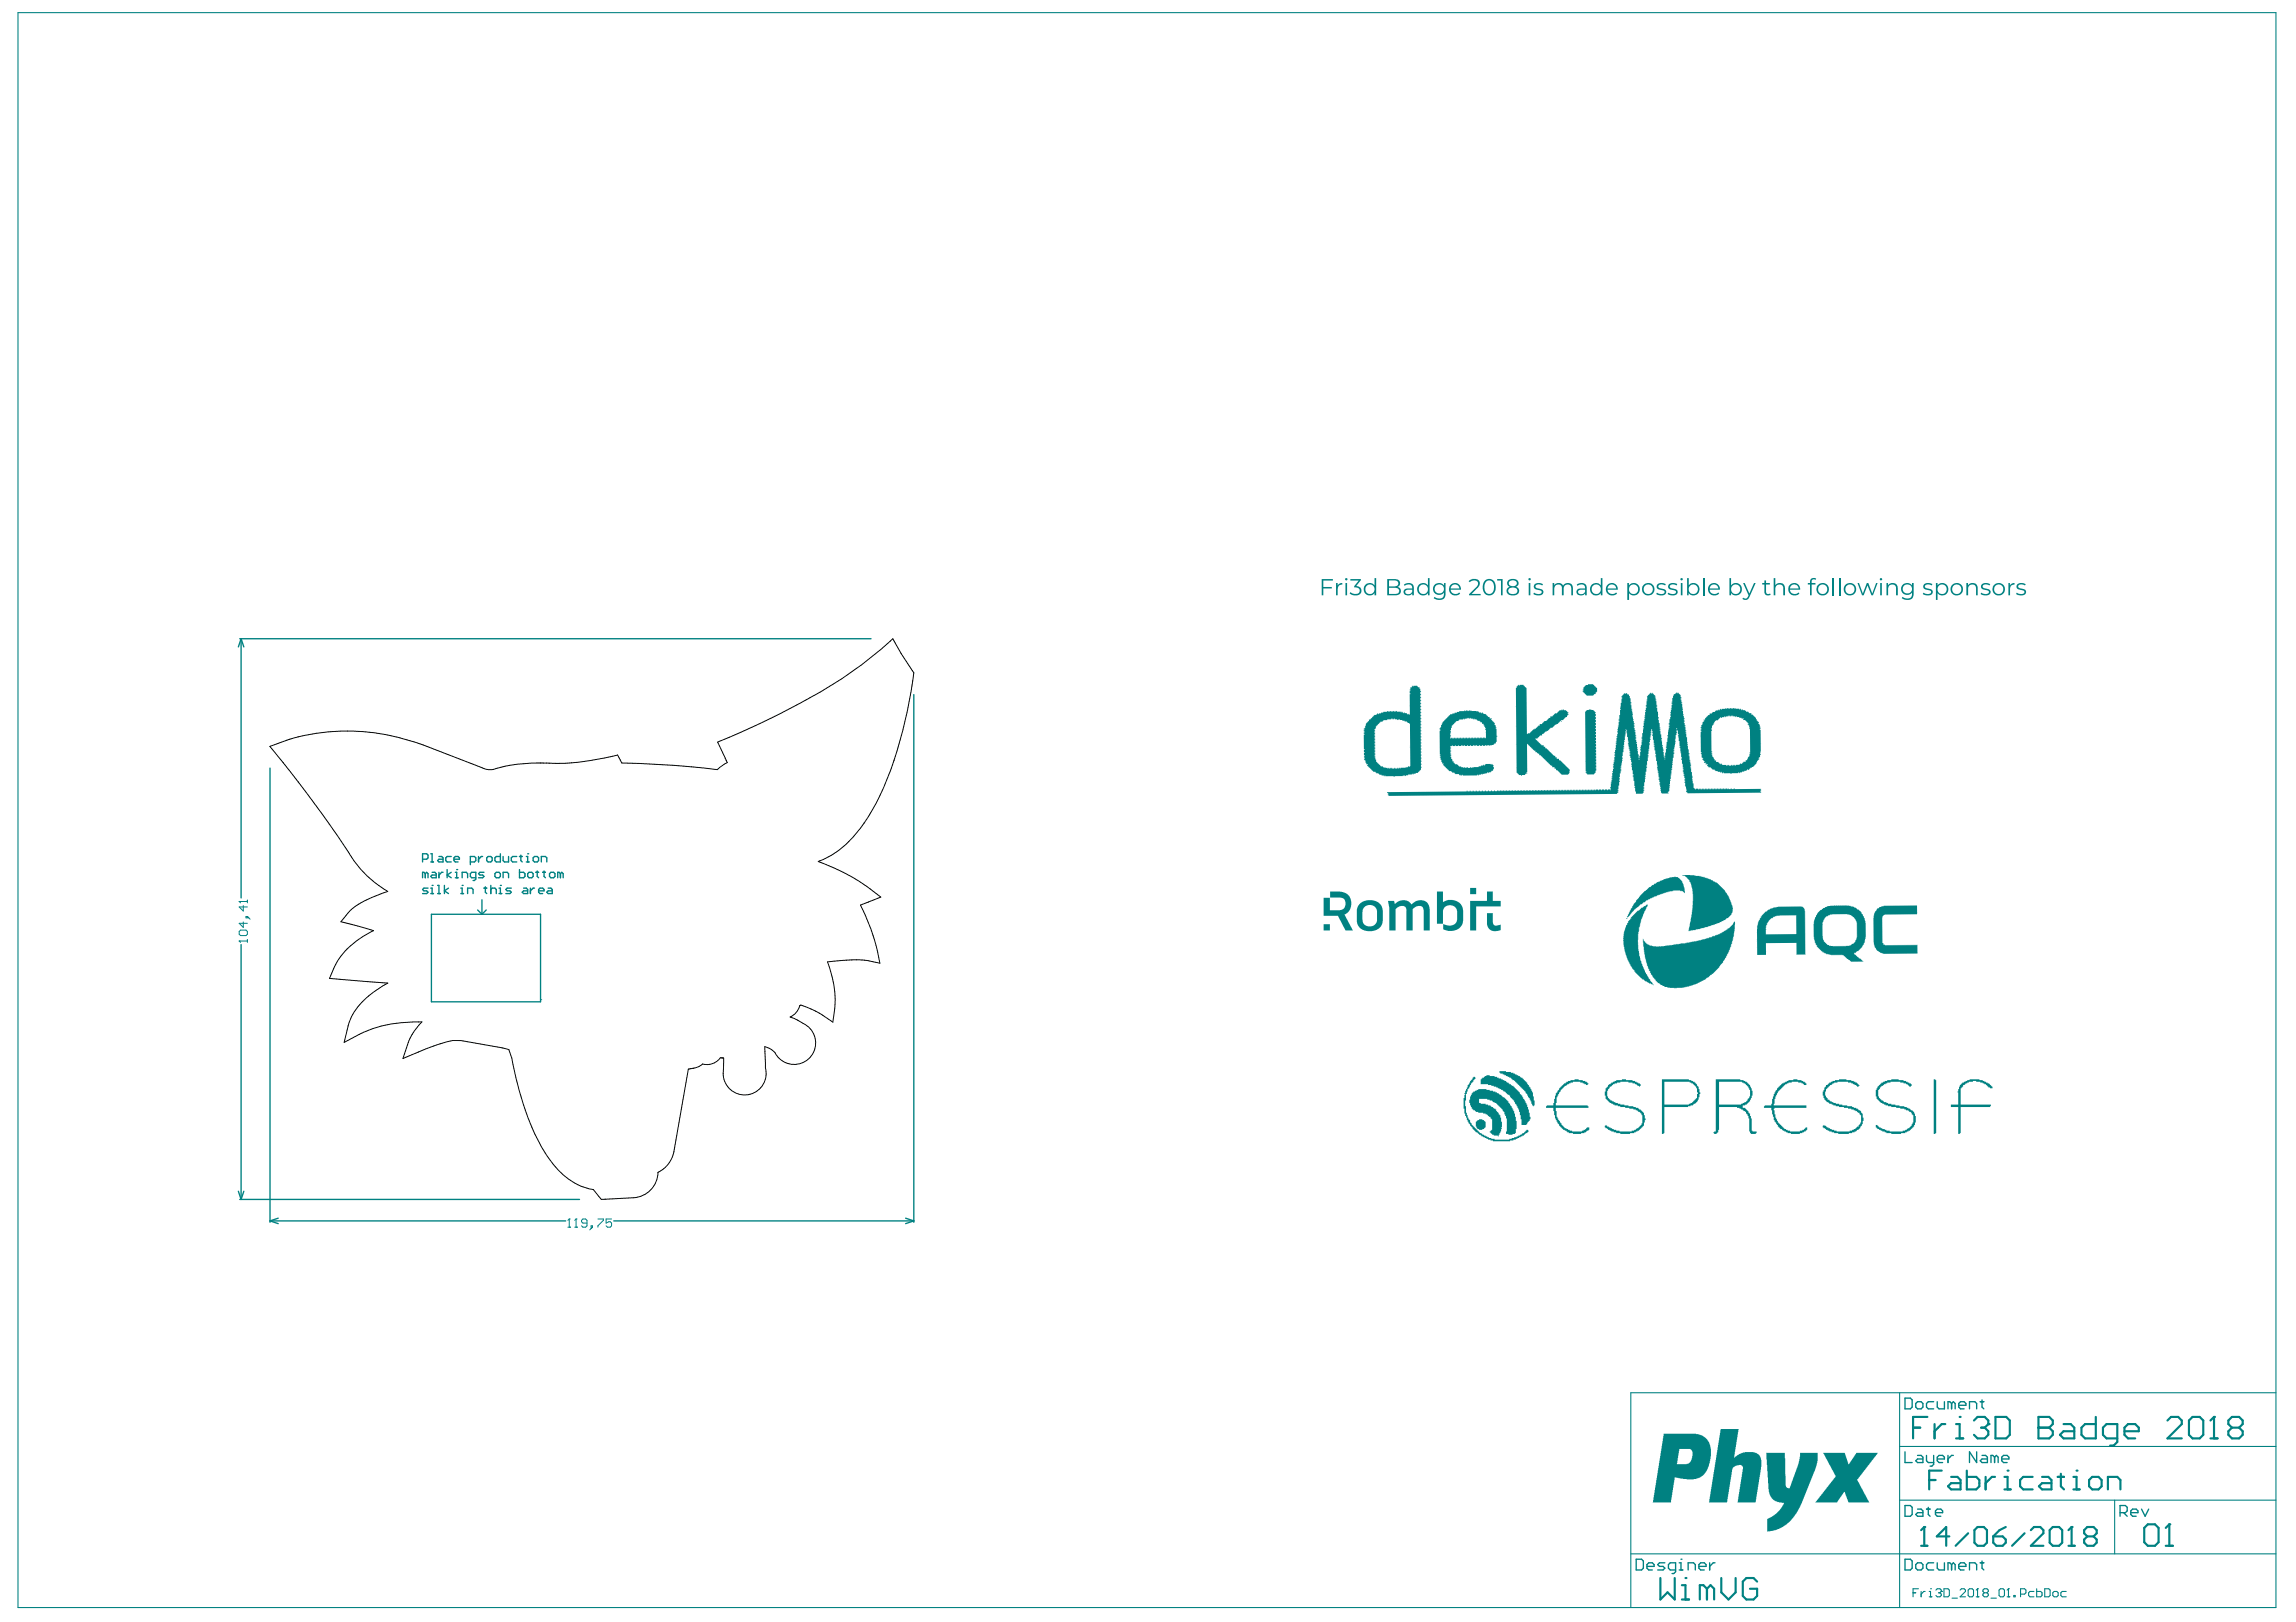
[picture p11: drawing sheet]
<svg xmlns="http://www.w3.org/2000/svg" width="297mm" height="210mm" viewBox="0 0 297 210" stroke-linecap="round" stroke-linejoin="round" font-family="sans-serif">
<g fill="#008181">
<path d="M210.4 118.8l.1 .1h-.1z"/>
<path d="M171.2 119.6h.9v.8h-.9z"/>
<path d="M250.2 139.7h.2v.1h.1v6.8h-.1v.1h-.2z"/>
<path d="M190.2 114.9h.8v.8h-.8z"/>
<path d="M190.9 145.2l.2-.1v-.2h.3v-.1h.4v.1h.2v.2a.47 .47 0 0 1 .2 .6v.2l-.2 .1v.1h-.2v.1h-.4v-.1h-.3v-.1h-.1v-.2h-.1z"/>
<path d="M194 138.6l1.5 .1v.1h.3v.1h.2v.1l.4 .1v.2h.2l.1 .2h.2v.1l.5 .3v.1l.2 .1v.2l.2 .1v.2l.2 .1 .1 .5h.1v.2h.1v.5h.1v.5h.1v.1a.47 .47 0 0 1-.2 .7v-.1h-.1v-.3h-.1v-.3h-.1v-.2h-.1v-.2l-.2-.1-.1-.4-.2-.1v-.2l-.5-.4v-.1h-.1v-.1l-.3-.2v-.1h-.1l-.3-.4h-.1l-.1-.2h-.2l-.2-.3h-.2v-.1h-.3v-.1h-.2v-.2l-.4-.1v-.1h-.3v-.1h-.1z"/>
<path d="M171.2 116.2h.9v1.6h1.3l.4-.2 .2-.2 .1-.7-.2-.3-.4-.2h-1.4v-.8h1.5l.6 .2 .4 .4 .2 .6v.7l-.3 .7-.6 .3v.1l1.1 2h-.9l-1-1.9h-1.9z"/>
<path d="M192.4 118.2h.8v1.4l.2 .2 .7-.1v.7l-.9 .1-.4-.1-.2-.2-.2-.5z"/>
<path d="M185.9 115.4h.8v1.3l.6-.2h.6l.6 .1 .6 .5 .2 .7v1.4l-.2 .5-.4 .5-.8 .3h-.6l-.6-.2v-.7l.5 .2h.5l.4-.1 .4-.4v-1.6l-.3-.4-.3-.1h-.6l-.5 .3-.1 .3v1.7h-.8z"/>
<path d="M190.2 116.6h2.1l.1-1.2h.8l-.1 1.2h1v.7h-3.1v3.1h-.8z"/>
<path d="M212.7 115.3h.2v-.1h.1l.4-.4h.1l.2-.3h.2l.1-.2h.2l.2-.1 .3-.1 .1-.1 .4-.1 .2-.2 .2 .1v-.2l.1 .1 .4-.2 .2 .1 .5-.2 .5 .2v.2h.1v.1h.1v.1l.1 .1 .4 .9v.6l-.3-.3h-.3l-.1-.1h-.8v.1h-.6l-.1 .2-.1-.1-1.3 .5-.1 .1h-.3l-.1 .2-.2-.1-.3 .3-.4 .1-.2 .3h-.2l-.2 .2h-.2l-.3 .4-.3 .1v.2h-.1l-.1 .2h-.2v.1h-.1v.2l-.2 .1v.1l-.4 .3v-.1l.1-.1v-.1l.1-.1v-.2l.2-.1v-.2h.1v-.2l.2-.1v-.2l.1-.1v-.2l.4-.3v-.2l.3-.3v-.1h.2l-.1-.2h.1l.1-.2h.2v-.1l.2-.2z"/>
<path d="M217.6 113.2h1.5l.2 .2 .7-.1v.2l.2-.1 .2 .1h.1l.2 .2 .2-.1v.1l.7 .2 .1 .2 .4 .1 1.1 1 .3 .6 .2 .2-.1 .1 .1 .1v.1l.2 .3v.1l.2 .3-.1 .1 .2 .3v.5l-.2 .3v.2l-.4 .4h-.2l-.2 .3-.5 .1-.3 .3h-.3v.1l-.6 .2-.1-.1-.3 .2-.1-.1-.1 .2h-.3l-1 .3-.1-.1-.1 .2-.1-.1-.8 .2v-.3l.1-.4v-.2l.2-.4-.1-.3 .2-.5v-.6l.1-.3v-2.4l-.2-.4 .1-.1-.2-.4-.2-.1 .1-.2-.6-.6-.2 .1z"/>
<path d="M205.1 88.7l.3-.1 .7-.1 .3 .4a.44 .44 0 0 1 .2 .6l-.2 .1v.2h-.2l-.1 .2h-.8l-.3-.4-.2-.1v-.1h.1l-.1-.2h.1v-.3l.1-.1z"/>
<path d="M190.5 141.4h.1v-.1h.2v-.1h.2v-.2h.2v-.1h1.1v.1l.8 .2v.1h.4v.1h.2v.1h.2l.1 .2h.2l.2 .3h.2v.1l.4 .3v.1h.2v.2l.2 .1v.3l.2 .1v.2h.1v.2h.1v.2h.1v.3h.1l.1 .7a2.63 2.63 0 0 1 0 1.5v.3h-.1v.1h-.3v.1h-.5v-.1h-.4v-.3h.1v-.6a2.36 2.36 0 0 0-.2-1.5v-.1h-.1v-.3l-.2-.1v-.2h-.1v-.1l-.2-.1v-.1l-.2-.1-.2-.4h-.1v-.1l-.5-.1-.1-.2-.6-.1v-.1h-1v.5h.2v.1h.6v.1h.3v.2h.3l.1 .2h.2l.2 .2h.2v.1h.1v.2l.2 .1v.1h.1v.2l.2 .1v.3h.1v.6h.1v.7h-.1l.1 .2h-.1v.3h-.1l-.1 .4h-.1v.3h-.1v-.1h-.5v-.2h-.3l-.1-.2-.2-.1 .1-.2a.47 .47 0 0 0 .2-.6v-.3a.47 .47 0 0 0-.2-.7v-.2h-.2l-.1-.2h-.1v-.1h-.2v-.1h-.3v-.1h-.7v-.1h-.3l-.1-.2h-.2v-.1l-.2-.1v-.2h-.1v-.2h-.1v-.3a.53 .53 0 0 1 0-.6v-.3h.1v-.2h.1v-.2h.1z"/>
<path d="M191.6 139.7h.1l.1-.2h.2l.1-.2h.2v-.2l1.1 .2v.1h.3v.1h.2v.1h.3v.1h.2v.1l.4 .1 .1 .2h.3l.1 .2h.2l.1 .2h.2l.2 .3 .4 .4v.1l.2 .1v.2l.3 .2 .2 .4 .2 .1 .1 .4h.1v.2h.1l.1 .7h.1v.4h.1v.5h.1v.3h-.1v.3l-.3 .2v.2h-.1v.1h-.7v-.8h-.1v-.5h-.1l-.1-.7h-.1v-.2h-.1v-.2h-.1v-.3l-.2-.1-.1-.4-.2-.1-.2-.3h-.1v-.2h-.1v-.1h-.3l-.3-.4h-.2l-.1-.3h-.2v-.1l-.4-.1v-.1h-.2v-.1l-.7-.1v-.1h-.4v-.1h-.9z"/>
<path d="M190.5 139.5h.1v-.1h.2l.1 .2-.3 .2v.2h-.1l-.1 .2h-.1v.2h-.1l-.1 .4-.2 .1-.1 .7h-.1v.8h-.1l.1 1.6h.1l.1 .6h.1v.2l.2 .1v.4l.2 .1v.2l.4 .3 .2 .3h.1v.1h.1l.3 .3h.2l.1 .2h.2v.2h.2v.1l.4 .1v.1l.8 .1v.1h1.9v-.1l.6-.1v-.1h.3v-.1h.2v-.1l.4-.2 .1-.2h.3v-.1h.1l.2-.3h.2l.1 .2h-.1l-.1 .2h-.2l-.2 .4h-.3v.1l-.4 .1v.1l-.4 .1v.1l-.7 .1v.1h-2.3v-.1l-.6-.1v-.1l-.4-.1v-.1l-.4-.1v-.1h-.1v-.2h-.2l-.3-.3h-.2l-.2-.3-.2-.1v-.2l-.3-.2v-.2l-.2-.1-.1-.5h-.1v-.3h-.1v-.2h-.1v-.3h-.1v-.6h-.2v-1.4h.2v-.4h.1l-.1-.2h.1v-.3h.1v-.3h.1v-.2h.1v-.3l.2-.1 .1-.4 .3-.2z"/>
<path d="M211.9 117.8h.2l.3-.3h.2l.1-.2h.2l.1-.2h.2v.2l-.3 .3v.2l-.3 .4 .1 .1h-.1l-.1 .4-.1 .1v.1l-.1 .3v.1l-.2 .4 .1 .1-.2 .2 .1 .4-.2 .5v1.9l.2 .6-.1 .2 .2 .1-.1 .1 .1 .2v.2l.2 .2-.1 .1 .2 .3-.1 .1 .2 .3v.1l.2 .1-.1 .1 .1 .1 .1 .4 .2 .2v.1l.2 .1v.2l.2 .2v.1l.3 .3v.2l.2 .1-.4-.1-.1-.2-.1 .1-.4-.3h-.2l-.2-.3h-.2v-.1h-.1l-.7-.7v-.2h-.2l.1-.1-.3-.2-.1-.3-.2-.1 .1-.1-.2-.2v-.1l-.1-.1v-.1l-.2-.2 .1-.1-.2-.2 .1-.2-.2-.2v-.2l-.2-.3 .1-.2-.2-.6v-1.1l.4-1.4 .2-.1-.1-.1 .2-.1-.1-.2 .3-.2v-.1h.2l-.1-.2z"/>
<path d="M212.5 121.5l.2 .1v.1l.1 .2v.1h.2v.1l.4 .1v.2h.3l.2 .1h1.4l.1-.1 .9-.1 .2-.1 .1 .1 .3-.1h.2l.2-.1h.9v-.1h.3l.5-.2h.5l.7-.2h.4l.3-.2h.2v-.1h.3l.1-.1h.3l.1-.2 .5-.1 .1-.1h.2l.1-.1 .7-.4v-.2h.2l.8-.9v1l-.2 .3 .1 .1-.1 .2v.3l-.1 .4v.1l-.2 .4 .1 .1-.2 .2 .1 .2h-.2l-.2 .9-.2 .1 .1 .1-.2 .1 .1 .2-.5 .5v.2l-.4 .3v.1h-.1l.1 .1-.9 .9h-.2l.1 .2h-.2l-.7 .6h-.2l-.3 .3h-.2l-.3 .2-1 .3h-.1v.1h-.5l-.2 .1h-1.9l-.2-.1h-.3l-.4-.2h-.1l-.2-.3h-.2v-.1l-.3-.1v-.3h-.2l-.2-.5-.2-.1v-.2l-.1-.1v-.1l-.2-.1 .1-.1-.1-.1-.1-.4h-.1v-.2l-.2-.3 .1-.2-.2-.3 .1-.2-.2-.6v-.3l-.1-.4z"/>
<path d="M205.3 91.9h.3v-.1h.1v.1h.1v-.1h.1v.1h.3l.2 .3 .1 .1h-.1v.1h.1v.3h-.1v.1h.1v.3h-.1v.1h.1v.2h-.1v.1h.1v.3h-.1v.1h.1v.3h-.1v.1h.1v.3h-.1v.1h.1v.3h-.1v.1h.1v.3h-.1v.1h.1v.3h-.1v.1h.1v.3h-.1v.1h.1v.3h-.1v.1h.1v.3h-.1v.1h.1v.3h-.1v.1h.1v.3h-.1v.1h.1v.3h-.1v.1h.1v.2h-.1v.1h.1v.3h-.1v.1h.1v.3h-.1v.1h.1v.3h-.1v.3l-.2 .1v.1h-.9l-.1-.2h-.1v-.1h.1v-.1h-.1v-7.2a.44 .44 0 0 1 .2-.6z"/>
<path d="M208 140.4h.1v-.1h.3l.1-.2 .4-.1v-.1h.2v-.1h.7v-.1h.6v.1h.8v.1h.3v.1h.2v.1l.5 .1v.1h.1v.2h-.1v.1h-.2v-.1h-.2l-.1-.2h-.2v-.1h-.3v-.1h-.5v-.1h-1.1v.1l-.7 .1v.1h-.2v.1h-.1l-.1 .2h-.3v.2l-.2 .1v.3h-.1v.7h.1v.2l.2 .1 .2 .2h.2v.1h.2v.1h.2v.1h.3v.1h.3v.1h.5v.2h.6v.1h.6v.1l.6 .1 .1 .2h.3v.1l.4 .3v.3h.1v.4h.1v.2h-.1v.4h-.1v.4l-.2 .1-.3 .4h-.2v.1h-.2v.1h-.2v.1h-.2v.1h-.5v.1h-1.3v-.1h-.5v-.1l-.6-.1v-.1h-.3v-.1h-.2l-.1-.2h-.2v-.1h-.1v-.2l.2-.1 .1 .2 .5 .1v.1l.4 .1v.1h.3v.1h.4v.1h1.6v-.1l.5-.1 .1-.2h.2v-.1a1.12 1.12 0 0 0 .6-1.3l-.1-.5-.2-.1v-.1h-.3l-.1-.2h-.2v-.1h-.3v-.1h-.5v-.1h-.5v-.1h-.7v-.1l-.7-.1v-.2h-.2v-.1h-.2v-.1h-.3l-.2-.3-.3-.2v-.4h-.1l.1-1 .3-.2z"/>
<path d="M236.2 140.4h.2l.3-.3 .4-.1v-.1h.3v-.1h.5v-.1l1.6 .1v.1h.3v.1l.4 .1 .2 .2 .2 .1-.1 .2h-.3l-.1-.2h-.2v-.1h-.2v-.1h-.2v-.1h-.4v-.1h-1.4v.1h-.4v.1h-.2l-.1 .2h-.2l-.4 .4-.2 .1v.4h-.1v.5h.1v.2h.1v.1h.1v.2h.3l.1 .2 .4 .1v.1l.7 .1v.1h.4v.2l1.3 .1v.1l.5 .1v.1h.3v.1h.1v.1h.2v.1h.1v.2a.47 .47 0 0 1 .2 .6h.1v.5h-.1v.4h-.1v.2l-.2 .1v.2l-.2 .1v.1h-.3l-.1 .2-.5 .1v.1h-.4v.1h-1.4v-.1h-.5v-.1h-.3v-.1h-.3v-.1h-.3v-.1h-.2l-.1-.2h-.2v-.1h-.1v-.2l.2-.1v.1h.2l.1 .2h.2v.1h.3v.1h.2v.1h.3v.1h.3v.1h1.7v-.1h.3v-.1l.4-.1 .2-.3h.3v-.2h.1a1.54 1.54 0 0 0 .1-1.4h-.1v-.2h-.2l-.2-.2-.4-.1v-.1l-.7-.1v-.1h-.5v-.1l-1.1-.1v-.1h-.3v-.2l-.5-.1-.2-.2h-.2l-.1-.2-.2-.1-.1-.5h-.1v-.5h.1v-.3h.1v-.3l.2-.1z"/>
<path d="M230 140.7h.1l.2-.3 .2-.1v-.1h.2v-.1l.5-.1v-.1h.2v-.1h.6v-.1l1.1 .1v.1h.2v.1h.2v.1l.2 .1v.2h-.3l-.1-.2h-.2v-.1h-.5v-.1h-.8v.1h-.4v.1h-.2v.1h-.2l-.3 .3-.2 .1v.1l-.4 .4v.1h-.1v.2h-.1v.2h-.1v.2h-.1v.3h-.1v.6h-.1v.3h4.2v.3h-4.1v.1h-.1v.2h.1v.5h.1v.4h.1v.2h.1l.1 .5h.1l.2 .3 .2 .1 .3 .4 .5 .1v.1h.3v.1h1.3v-.1l.5-.1 .2-.3h.2v.3h-.1l-.1 .2h-.2v.1h-.2v.1h-.3v.1h-1.2v-.1h-.4v-.1h-.2v-.1h-.3v-.1h-.2l-.1-.2h-.2l-.2-.3h-.1v-.2l-.2-.1v-.2l-.2-.1v-.3h-.1v-.4h-.1v-.3h-.1v-.5h-.1v-.3h-1v-.2h.1v-.1h.9v-.3h.1v-.6h.1v-.3h.1v-.3h.1v-.2h.1v-.2l.2-.2v-.2h.1z"/>
<path d="M253.8 140.2h.1v-.1h.2v-.1h.2v-.1h.2v-.1h.3v-.1h1.3v.1h.4v.1h.2v.1h.2v.1l.5 .1 .3 .4h.1v.2l-.6-.1-.3-.4h-.2v-.1h-.2v-.1h-.3v-.1h-.5v-.1l-1 .1v.1h-.2v.1h-.2l-.1 .2h-.2v.2h-.1v.1a.47 .47 0 0 0-.2 .7v1.5h3.9v.3h-.1v.1h-3.8v3.3h-.1v.1h-.3v-3.4h-.9v-.4h.9v-1.5h-.1v-.1h.1v-.4h.1v-.3h.2v-.2l.2-.1z"/>
<path d="M179.6 116.6h.8v.4l.6-.4 .4-.1 .8 .1 .4 .4 .6-.4 .4-.1h.6l.4 .2 .3 .5 .1 .4v2.8h-.8v-2.6l-.1-.4-.3-.2-.5 .1-.5 .3v2.8h-.9l.1-2.6-.1-.4-.3-.2-.5 .1-.6 .3v2.8h-.8v-3z"/>
<path d="M196.4 88.6h.1v.1h.1v-.1h.5l.2 .3a.51 .51 0 0 1 .2 .7v5.4h.1v-.1h.3l.4-.5 .4-.1 .3-.4h.2v-.2h.3l.3-.4h.3l.3-.4h.2v-.2h.3l.2-.4h.3l.3-.4h.3v-.1h.1v.1h.1v-.1h.1v.1h.3v.1l.3 .2v.1h-.1l.1 .2-.2 .1v.2h-.2l-.3 .4h-.3l.1 .2-.2-.1-.2 .4-.4 .1-.3 .4h-.3l-.3 .4-.4 .1-.2 .3h-.2v.2h-.3l-.3 .4h-.3l.3 .4 .5 .4v.1l.3-.1v.2h.2v.2h.2l.5 .6 .3 .2v.1h.1v.1h.2v.2h.2v.2h.3v.2h.2l.6 .7h.1v.1l.5 .4v.3h-.1l.1 .1h-.1l-.1 .2-.9 .1-.5-.6h-.2v-.2h-.2v-.2h-.3v-.2h-.2v-.1l-.5-.4v-.1h-.1v-.1l-.3-.2-.4-.5h-.2v-.2h-.2l-.1-.2h-.2v-.2h-.2l-.3-.3-.4-.4-.1-.1v3.6h-.1l.1 .2h-.2l-.1 .2h-.4v.1h-.1v-.1h-.3v-.1l-.3-.2-.1-11h.1v-.2h.1z"/>
<path d="M201.7 140.8l.3-.2 .3-.4h.2l.2-.2 .5-.1v-.1h.5v-.1l1.1 .1v.1h.3v.1h.2l.1 .2h.1l-.1 .2h-.2v-.1h-.2v-.1h-.2v-.1h-.4v-.1h-.9v.1h-.3v.1h-.2v.1h-.2l-.1 .2h-.3l-.2 .3-.2 .1v.1h-.1v.3l-.2 .1-.1 .4h-.1v.2h-.1v.7h-.1v.4h4.1v.1h.1v.2h-4.2v.4h.1v.7h.1v.2h.1v.2l.2 .2v.2l.2 .1v.2l.4 .3v.1l.5 .1v.1h.2v.1h.3v.1h1.3v-.1h.2v-.1h.2l.2-.3h.3v.3h-.1v.1h-.2l-.1 .2h-.2v.1h-.4v.1h-1.1v-.1h-.5v-.1h-.2v-.1h-.1v-.1l-.5-.1-.2-.3-.2-.1v-.1h-.1v-.2l-.2-.1-.1-.5h-.1v-.2h-.1l-.2-1.3h-1v-.2h.1v-.1h.9l.3-1.6h.1v-.1h.1v-.2l.2-.2z"/>
<path d="M242.8 117.6h.2l.1-.2 .4-.2 .2 .1v-.1h4.3v1.1l-4.3 .1-.2 .4v2.9v.3l.2 .1-.1 .1h.2l.1 .2 4.2-.1v1.1h-4.5l-.3-.1-.5-.4-.1-.2-.2-.1 .1-.2-.2-.5-.1-3.1 .2-.6 .3-.4z"/>
<path d="M242.9 140.6l.2-.1 .3-.4 .4-.1v-.1h.4v-.1h.5v-.1l1.6 .1v.1h.3v.1h.2v.1h.2v.1h.2v.1h.1v.2h-.1v.1h-.2l-.2-.3-.5-.1v-.1h-.5v-.1h-1.2v.1h-.4v.1h-.3v.1h-.2l-.1 .2h-.2l-.1 .2h-.1v.2a.47 .47 0 0 0-.2 .7l.1 .5 .2 .1 .1 .2h.2l.1 .2h.3v.1h.3v.1h.4v.1h.5v.2l1.2 .1v.1h.3v.1h.2v.1h.2l.1 .2h.2v.1l.2 .1v.2h.1v.3h.1v.9h-.1l-.1 .5-.2 .1-.3 .4h-.2v.1l-.4 .1v.1h-.6v.1h-1.2v-.1h-.7v-.1h-.2v-.1h-.3v-.1h-.2v-.1l-.4-.1-.1-.2h-.1v-.3h.2l.2 .3h.2v.1h.2v.1h.3v.1h.2v.1h.5v.1h1.7v-.1h.3v-.1h.2l.1-.2h.2l.3-.4a1.54 1.54 0 0 0 .1-1.4h-.1v-.2h-.1v-.1h-.2l-.1-.2h-.3v-.1h-.2v-.1h-.6v-.1h-.5v-.1h-.6v-.1h-.4v-.1h-.4v-.2h-.2v-.1l-.4-.1v-.1h-.1l-.1-.2-.3-.2v-.3h-.1v-.9h.1z"/>
<path d="M175.8 117.1l.7-.5 1.1-.1 .7 .2 .3 .4 .3 .7v1.4l-.2 .6-.3 .4-.7 .3h-.8l-.6-.2-.5-.3-.3-.7v-1.6zM176.4 117.5l-.1 .5v1l.1 .5 .3 .3 .3 .1 .7-.1 .3-.3 .2-.3-.1-1.6-.3-.3-.4-.2-.6 .1z"/>
<path d="M187.6 92.4l.6-.1v-.1h.3v-.1h.3v-.1h.7v-.1h.1v.1h.1v-.1h.1v.1l.2-.1v.1l.2-.1v.1v-.1h.1v.1h.7v.1l.2-.1 .1 .2h.3v.1l.2-.1 .1 .2h.3l.3 .4h.2v.2h.3l-.1 .2 .5 .4-.1 .2 .2 .1v.2h.1l-.1 .2h.1v.9h.1v.1h-.1v.7h-.1v.2h-.2l-.1 .2h-.3v.1h-.1v-.1l-.2 .1v-.1l-.2 .1v-.1h-.1l.1 .1h-.1v-.1h-.1v.1h-.3v-.1h-.1v.1h-.3v-.1h-.1v.1h-.3v-.1h-.1v.1h-.1v-.1l-.2 .1v-.1h-.1v.1h-.3v-.1h-.1v.1h-.3v-.1h-.1v.1h-.3v-.1h-.1v.1h-.1v-.1l-.2 .1v-.1h-.1v.1h-.3v-.1h-.1v.1h-.3v-.1h-.1v.1l-.3 .1v-.1h-.1v.1h-.2v.1h.1v.1h-.1v.3h.1v.1h-.1v.3h.1v.1h-.1v.1h.1v.2l.1 .3 .1 .1v.2h.1v.2l.2 .1v.1h.3l.2 .3h.3v.1h.3v.1h.1v-.1h.1v.1l.2-.1v.1h.1v-.1h.1v.1h.3v-.1h.1v.1h.1v-.1h.1v.1h.1v-.1h.7v-.1h.3v-.1h.3v-.1l.2 .1 .1-.2h.7v.1l.2-.1v.1l.2 .1-.1 .2h.1a.51 .51 0 0 1-.4 .5v.1h-.3v.1l-.2-.1-.1 .2h-.1v-.1h-.1v.1h-.3v.1l-.2-.1v.1h-.3v.1h-.1v-.1l-.1 .1-1.9 .1v-.1h-.1v.1h-.1v-.1l-.2 .1-.1-.2h-.4l-.1-.2h-.3l-.1-.2h-.3l-.6-.7-.2-.1 .1-.2h-.2l-.1-.5h-.1v-.3h-.1l.1-.2h-.1v-.1h.1v-.1h-.1l-.1-3h.1v-.1h-.1v-.1h.1l-.1-.2 .2-.1v-.3h.1l.1-.4 .6-.5zM188.4 93.3l-.3 .4-.3 .2v.3h-.1v.3h-.1l.1 .2h-.1l.1 .2h-.1v.3h.1v.1h-.1v.3l.2-.1v.1h.1v-.1h.1v.1l.2-.1v.1h.1v-.1h.1v.1l.2-.1v.1h.1v-.1h.1v.1h.1v-.1h.1v.1l.2-.1v.1h.1v-.1l.2 .1v-.1l.2 .1v-.1h.1v.1h.1v-.1h.1v.1h.1v-.1h.1v.1l.2-.1h.1v-.1l.2 .1v-.1h.1v.1h.1v-.1h.1v.1l.2-.1v.1h.1v-.1h.1v.1l.2-.1v.1h.1v-.1l.2 .1v-.1v.1l.2-.1v.1h.1v-1h-.1v-.1h.1v-.1h-.1v-.2h-.1l-.1-.4h-.2v-.2h-.2l-.1-.2h-.3l-.1-.2h-.3v-.1l-.1 .1v-.1h-.3v-.1h-.1v.1l-.2-.1v.1h-.1v-.1h-.1v.1h-.3v.1h-.1v-.1h-.1v.1h-.5l-.1 .2z"/>
<path d="M215 139.7h3.5v.1h.3v.1l.4 .1 .2 .3h.1v.2l.3 .1v.3h.1v.5h.1v.2h-.1v.4h-.1l-.1 .5-.3 .1-.1 .2h-.2l-.1 .3-.6 .1v.1h-3.1v3.3h-.1v.1h-.2zM215.3 140v2.9h3.2v-.1h.2v-.1h.2v-.1l.4-.3v-.1a.47 .47 0 0 0 .2-.6h.2v-.2h-.2v-.6h-.1v-.2l-.4-.3v-.1l-.4-.1v-.1z"/>
<path d="M228.4 117.9h.2v-.1l.4-.1 .1-.1h.3v-.2h.3h.2l.2-.1h2.9l.4 .2 .1 .4 .1 5.6h-1.2v-1.5l-3.9 .1v1.5h-1.2v-3.7l.2-.4v-.3l.2-.2v-.2l.2-.1-.1-.1h.1v-.1zM229.1 118.8l-.5 .7v.2l-.2 .2 .1 1 3.9-.1-.1-2.4h-2l-.5 .1-.4 .1-.1 .2z"/>
<path d="M235.5 117.8h.2v-.2l.4-.1v-.1h.2l.1-.2 .1 .1 .3-.1h2.4l.9 .3 .2 .2h.2v.1h.1l.2 .3h.1l-.1 .1 .2 .1 .1 .5h.2l-.1 .2 .2 .5v1.7l-.2 .5 .1 .1-.4 .8-.5 .5h-.2l-.2 .2h-.1l-.1 .1 .6 .5h.1v.1h.2l.4 .5h-1.6l-.2-.3h-.2l.1-.1h-.2l-.3-.4h-.2v-.1l-.2-.1-1.4 .1-.1-.1h-.5l-.3-.2h-.2l-.8-.8 .1-.1-.2-.1-.3-.8v-2.2l.2-.6h.1v-.2zM236.3 118.6l-.3 .2 .1 .2h-.1l-.1 .3h-.1v2.1l.2 .3-.1 .1 .5 .5 .7 .2h1.7l.7-.2 .1-.2h.2l.2-.2v-.2l.1-.1 .2-.3v-1.9l-.2-.2v-.2l-.2-.1-.1-.2h-.1v-.2l-.6-.2h-2.3l-.1 .1zM235.8 123.1l.1 .1z"/>
<path d="M179.4 102.5l10.4-.1v-.1v.1h.3v-.1h.1v.1h.3v-.1h.1v.1h.3v-.1h.1v.1h.3v-.1h.1v.1h.3v-.1h.1v.1h.3v-.1h.1v.1h.3v-.1h.1v.1h.3v-.1h.1v.1h.3v-.1h.1v.1h.3v-.1h.1v.1h.1v-.1h.1v.1h.1v-.1h.1v.1l.2-.1v.1l.2-.1v.1h.1v-.1l.2 .1v-.1h.1v.1h.1v-.1l.1 .1v-.1h.1v.1l.2-.1v.1l.2-.1v.1h.1v-.1h.1v.1l.2-.1v.1h.1v-.1h.1v.1h.1v-.1h.1v.1l.2-.1v.1h.1v-.1h.1v.1h.1v-.1h.1v.1h.1v-.1h.1v.1l.2-.1v.1h.1v-.1h.1v.1l.2-.1h.1l.1-.1v.1l.2-.1v.1h.1v-.1h.1v.1h.1v-.1h.1v.1l.2-.1v.1l.2-.1v.1h.1v-.1h.1v.1l.2-.1v.1h.1v-.1h.1v.1l.2-.1v.1l.2-.1v.1l.2-.1v.1h.1v-.1h.1v.1v-.1h.1v.1l.2-.1v.1h.1v-.1h.1v.1l.2-.1v.1h.1v-.1h.1v.1l.2-.1v.1h.1v-.1h.1v.1h.1v-.1h.1v.1l.2-.1v.1l.2-.1v.1h.1v-.1l.2 .1v-.1h.1v.1h.1v-.1h.1v.1h.1v-.1h.1v.1l.2-.1v.1l.2-.1v.1h.1v-.1h.1v.1l.2-.1v.1h.1v-.1h.1v.1h.1v-.1h.1v.1l.2-.1v.1l.2-.1v.1h.1v-.1h.1v.1h.1v-.1h.1v.1l.2-.1v.1h.1v-.1h.1v.1l.2-.1v.1h.1l-.1-.1h.1v.1h.1v-.1h.1v.1h.1v-.1h.1v.1h.1v-.1h.3v.1h.1v-.1h.3v.1h.1v-.1h.3v.1h.1v-.1h.3v.1h.1v-.1h.3v.1h.1v-.1h-.1l.1-.2h-.1v-.1h.1v-.5h.1l-.1-.2h.1v-.3h.1l-.1-.2h.1v-.1h-.1v-.1h.1v-.5h.1l-.1-.2h.1v-.3h.1l-.1-.2h.1l-.1-.2h.1v-.1h-.1v-.1h.1v-.3h.1l-.1-.2h.1v-.5h.1l-.1-.2h.1l-.1-.2h.1l-.1-.1v-.1v-.2h.1v-.1h-.1v-.1h.1v-.5h.1l-.1-.2h.1v-.1h-.1v-.1h.1v-.5h.1l-.1-.2h.1v-.3h.1v-.1h-.1v-.1h.1l-.1-.2h.1v-.1h-.1v-.1h.1v-.3h.1l-.1-.2h.1v-.5h.1v-.1h-.1v-.1h.1l-.1-.2h.1l.1-1.2h.1h-.1v-.1h.1l-.1-.2h.1v-.5h.1v-.5h.1l-.1-.2h.1v-.1h-.1v-.1h.1l.3-.4 .2 .1v-.1h.1v.1a.53 .53 0 0 1 .4 .6l.1 .5h.1v.1h-.1v.1h.1l-.1 .1h.1v.5h.1l-.1 .2h.1v.3h.1v.1h-.1v.1h.1v.1h-.1l.1 .2h-.1v.1h.1v.3h.1v.1h-.1v.1h.1v.3h.1v.1h-.1l.1 .2h-.1v.1h.1l-.1 .2h.1v.3h.1l-.1 .2h.1v.5h.1v.1h-.1v.1h.1v.1h-.1l.1 .2h-.1v.1h.1v.2h.1l-.1 .2h.1v.5h.1v.1h-.1v.1h.1l-.1 .2h.1l.1 1h.1l.1-.8h.1v-.1h-.1v-.1h.1l-.1-.2h.1l-.1-.2h.1l.1-.8h.1v-.1h-.1v-.1h.1v-.1l-.1 .1v-.1h.1l-.1-.2h.1v-.5h.1v-.5h.1l-.1-.2h.1l-.1-.2h.1l-.1-.5h.1l-.1-.2h.1v-.3h.1l-.1-.2h.1v-.1h-.1v-.1h.1v-.5h.1v-.1h-.1v-.1h.1v-.3h.1v-.1h-.1v-.1h.1l-.1-.2h.1v-.5h.1l-.1-.2h.1v-.4h.1l.3-.4h.1v.1l.2-.1 .1 .2 .3 .1-.1 .2h.1v.3h.1l-.1 .2h.1v.5h.1v.1h-.1v.1h.1l-.1 .2h.1v.5h.1v.7h.1v.1h-.1l.1 .2h-.1v.1h.1v.4h.1v.6h.1v.1h-.1v.1h.1v.1h-.1v.1h.1v.4h.1v.5h.1v.1h-.1v.1h.1l-.1 .2h.1v.5h.1l-.1 .2h.1v.3h.1v.1h-.1l.1 .2h-.1v.1h.1v.5h.1v.1h.1v-.5h.1v-.5h.1l-.1-.2h.1v-.1h-.1v-.1h.1l.1-1h.1l-.1-.2h.1l-.1-.2h.1v-.5h.1l-.1-.2h.1v-.3h.1v-.1l-.1 .1 .1-.2h-.1v-.1h.1l-.1-.2h.1l.1-.8h.1v-.1h-.1v-.1h.1v-.1h-.1v-.1h.1l-.1-.2h.1v-.3h.1l-.1-.2h.1v-.5h.1v-.1h-.1l.1-.2h-.1v-.1h.1l-.1-.5h.1v-.1a.51 .51 0 0 1 .4-.5v-.1l.2 .1v-.1h.1l.1 .2 .2 .1v.3h.1v.1h-.1v.1h.1l-.1 .2h.1v.3h.1v.1h-.1v.1h.1v.5h.1l-.1 .2h.1v.1h-.1v.1h.1v.5h.1l-.1 .2h.1v.3h.1v.1h-.1l.1 .1h-.1l.1 .2h-.1v.1h.1l.1 .3v.1v.1h.1v.5h.1l-.1 .2h.1v.1h-.1v.1h.1l.1 1.2h.1v.1h-.1l.1 .2h-.1v.1h.1l.1 1h.1v.1h-.1l.1 .2h-.1v.1h.1v.4h.1l-.1 .2h.1v.3h.1v.1h-.1l.1 .2h-.1l.1 .2h-.1v.1h.1l.1 1h.1v.1h-.1l.1 .2h-.1v.1h.1l-.1 .2h.1v.4h.1v.1a.44 .44 0 0 0 .2 .6v.1h.1v-.1h.3v.1h.1v-.1h.1v.1h.1v-.1l.2 .1v-.1h.1v.1l.2-.1v.1h.1v-.1h.1v.1l.2-.1h.1v-.1h.1v.1h.1v-.1h.1v.1l.2-.1v.1l.2-.1v.1h.1v-.1h.1v.1v-.1h.1v.1l.2-.1v.1h.1v-.1h.1v.1l.2-.1v.1h.1v-.1h.1v.1l.2-.1v.1h.1v-.1h.1v.1h.1v-.1l.2 .1v-.1h.1v.1h.3v-.1h.1v.1h.3v-.1h.1v.1h3.4v.1h-.1l.1 .2h-.1v.1h.1v.1l-9.5 .1-.1-.2h-.1v-.1h.1v-.1h-.1l.1-.2h-.1v-.3h-.1v-.5h-.1l.1-.2h-.1v-.1h.1l-.1-.2h.1v-.1h-.1v-.3h-.1l.1-.2h-.1v-.3h-.1v-.1h.1v-.1h-.1v-.1h.1l-.1-.2h.1v-.1h-.1v-.5h-.1v-.4h-.1l.1-.2h-.1v-.1h.1v-.1h-.1v-.5h-.1l.1-.2h-.1v-.5h-.1l.1-.2h-.1v-.7h-.1v-.5h-.1l.1-.2h-.1v-.1h.1v-.1h-.1a.44 .44 0 0 0-.2-.6l.1 .2h-.1v.1h.1v.1h-.1l-.1 .8h-.1v.1h.1v.1h-.1v.1h.1v.1h-.1l.1 .2h-.1v.3h-.1v.1h.1v.1h-.1v.3h-.1v.1h.1v.1h-.1v.1h.1v.1h-.1l.1 .2h-.1v.5h-.1v.5h-.1l.1 .2h-.1v.1h.1v.1h-.1v.4h-.1l.1 .2h-.1v.5h-.1l.1 .2h-.1v.5h-.1l.1 .2h-.1l.1 .5h-.1v.1h.1v.1h-.1l.1 .2h-.1a.44 .44 0 0 1-.2 .6l.1 .2h-.9v-.1h-.1v-.3h-.1v-.1h.1v-.1h-.1l.1-.2h-.1v-.3h-.1v-.1h.1l-.1-.2h.1v-.1h-.1v-.3h-.1l.1-.2h-.1v-.1h.1v-.1h-.1v-.5h-.1l.1-.2-.1 .1v-.3h-.1v-.1h.1l-.1-.2h.1l-.1-.2h.1v-.1h-.1v-.5h-.1v-.5h-.1l.1-.2h-.1v-.1h.1v-.1h-.1l-.2-1h-.1l.1-.2h-.1v-.1h.1v-.1h-.1v-.5h-.1v-.5h-.1v-.1h.1v-.1l-.1 .1v-.1h.1l-.1-.2h.1v-.1h-.1v-.3h-.1v.3h-.1l.1 .2h-.1v.1h.1v.1h-.1v.2h-.1l.1 .2h-.1v.1h.1v.1v.3h-.1v.1h.1v.1h-.1l.1 .2h-.1v.5h-.1v.1h.1v.1h-.1v.5h-.1l.1 .2h-.1v.1h.1v.1h-.1v.5h-.1v.5h-.1l.1 .2h-.1v.1h.1v.1h-.1v.5h-.1v.5h-.1l.1 .2h-.1h.1v.1h-.1v.5h-.1v.5h-.1l.1 .2h-.1v.1h.1l-.1 .2h.1v.1h-.1v.3h-.1v.1h-.9v-.3h-.1l-.1-1.3h-.1v-.5h-.1v-.1h.1l-.1-.2h.1v-.1h-.1l-.1-1h-.1v-.1h.1l-.1-.2h.1v-.1h-.1l.1-.2h-.1v-.3h-.1v-.1h.1v-.1h-.1v-.3h-.1v-.1h.1v-.1h-.1v-.1h.1l-.1-.2h.1v-.1h-.1v-.3h-.1l.1-.2h-.1v-.2h-.1l.1-.2h-.1v-.1h.1l-.1-.2h.1v-.1h-.1l-.1-1h-.1l.1-.2h-.1v-.1h-.1v.5h-.1l.1 .2h-.1v.5h-.1l.1 .2h-.1v.5h-.1l.1 .2h-.1v.1l.1-.1v.1h-.1v.5h-.1v.5h-.1v.1h.1v.1h-.1v.1h.1l-.1 .2h.1v.1h-.1v.3h-.1l.1 .2h-.1l.1 .3h-.1l.1 .2h-.1v.1h.1v.1h-.1v.1h.1v.1h-.1v.3h-.1v.5h-.1v.1h.1v.1h-.1v.1h.1v.1h-.1l.1 .2h-.1v.5h-.1v.5h-.1l.1 .1h-.1v.1h.1v.1l-.2 .1v.1l-29.6 .3-.1-.2h.1v-.1h-.1zM216.9 94.2v.1h.1v-.1zM210.3 94.4l.1 .2h.1v-.1zM215.2 97.9l.1 .2h.1l-.1-.2zM215.3 98.2v.1h.1v-.1zM212 98.2v.1h.1v-.1z"/>
<path d="M177.1 93.1h.2l.5-.6h.3l.1-.2 .2 .1v-.1h.3v-.1h.3v-.1h.5l-.1-.1 .2 .1v-.1h.1v.1h.1v-.1h.1v.1l.2-.1v.1h.1v-.1h.1v.1l.2-.1v.1h.1v-.1h.1v.1h.5v.1l.2-.1 .1 .2 .2-.1v.1h.3l.1 .2 .2-.1v.1h.1v-2.7h.1v-.1h-.1v-.3h.1l-.1-.2h.1v-.3h.2v-.2h.1v.1h.1v-.1h.4l.1 .2h.2l.1 .5h.1v.1h-.1l.1 .3v.1v.3h.1v.1h-.1v.3h.1v.1h-.1v.3h.1v.1h-.1v.3h.1v.1h-.1v.3h.1v.1h-.1v.3h.1v.1h-.1v.3h.1v.1h-.1v.3h.1v.1h-.1v.2h.1v.1h-.1v.3h.1v.1h-.1v.3h.1v.1h-.1v.3h.1v.1h-.1v.3h.1v.1h-.1v.3h.1v.1h-.1v.3h.1l-.1 .3v.1h.1l-.1 .3 .1 .2h-.1v.1l.1 .3h-.1v.3h.1v.1h-.1v.3h.1v.1h-.1v.3h.1v.1h-.1v.3l.1-.1v.1h-.1v.3h.1v.1h-.1v.3h.1v.1h-.1v.3l-.2 .1-.2 .3-.5 .1v.1l-.2-.1v.1h-.5v.1h-.3v.1l-.2-.1v.1h-.1v-.1h-.1v.1h-1.1v.1h-.1v-.1l-1.1 .1v-.1l-.2 .1v-.1l-.6-.1-.1-.2h-.3l-.1-.2h-.2l-.6-.7-.2-.1 .1-.2h-.2l-.1-.5-.2-.1v-.1h.1l-.1-.2h.1l-.1-.2h.1v-.1h-.1v-.3h.1v-.1h-.1v-.3v-.1h-.1v-1.8h.1l-.1-.2h.1v-.1h-.1v-.1h.1v-.1h-.1l.1-.2h-.1v-.1l.2-.1 .1-.6 .4-.3zM178.6 93.4l-.3 .4-.3 .2v.3l-.2 .1 .1 .2h-.1l.1 .2h-.1v.1h.1v.1h-.1v.1h.1v.1h-.1l.1 .2h-.1v.1h.1v.1h-.1l.1 .2h-.1l.1 .2h-.1v.1l.1-.1v.1h-.1v.1h.1v.1h-.1l.1 .2h-.1v.1h.1v.1h-.1l.1 .2h-.1v.1h.1v.1h-.1l.1 .2h-.1v.1h.1v.1h-.1v.1h.1v.1h-.1l.1 .2h-.1v.1h.1l.1 .6 .6 .5v.1h.3l.1 .2 .2-.1v.1h.3v.1h.1v-.1h.1v.1l.2-.1v.1l.2-.1v.1h.3v-.1h.1v.1h.3v-.1l.2 .1v-.1h.1v.1h.1v-.1h.7v-.1h.2l.1-.1h.1a.51 .51 0 0 0 .2-.6l-.1-4.9-.3-.1-.1-.2h-.3v-.1h-.3v-.1h-.3v-.1h-.1v.1l-.2-.1v.1h-.1v-.1h-.3v-.1h-.1v.1h-.1v-.1l-.2 .1v-.1h-.1l.1 .1-1 .1-.1 .2z"/>
<path d="M221.2 92.3h.3l.1-.2h.3l.1-.2h.3v-.1l.1 .1 .1-.2 .2 .1v-.1h.5v-.1h.1v.1h.1v-.1h.1v.1h.1v-.1h.1v.1l.2-.1v.1l.2-.1v.1h.1v-.1h.1v.1l.2-.1v.1h.5v.1l.2-.1 .1 .2 .2-.1v.1h.3l.1 .2h.3l.1 .2h.3v.2h.2l.1 .2 .3 .2 .1 .4 .3 .2-.1 .2 .2 .1v.2h.1v.1h-.1v.1h.1v.1h-.1v.1h.1v2.9h-.1v.1h.1v.1h-.1l.1 .2h-.1v.3l-.2 .1 .1 .2-.3 .2-.1 .4-.3 .2-.1 .2-.4 .1-.2 .2h-.1l-.1 .2h-.3v.1l-.6 .1v.1l-.2-.1v.1h-.9v.1h-.1v-.1h-.9v-.1l-.2 .1-.1-.2-.2 .1v-.1h-.3v-.1h-.3l-.1-.2h-.3l-.2-.3h-.3v-.1l-.2-.1 .1-.2h-.3l.1-.2h-.3l.1-.2-.3-.2 .1-.2a.44 .44 0 0 1-.2-.6h-.1v-.1h.1v-.1h-.1v-2.6h.1l-.1-.2h.1v-.1h-.1v-.1h.1l-.1-.2h.1v-.3l.2-.1-.1-.2 .3-.2-.1-.2h.2v-.2l.4-.3v-.1h.2zM222 93.2l-.1 .2h-.1l-.1 .4-.2 .1v.3h-.1l.1 .2h-.1v.1h.1v.1h-.1v2.6h.1v.1h-.1v.1h.1v.1h-.1v.1h.1v.3l.2 .1 .1 .4h.2v.2h.3l.2 .3 .2-.1 .1 .2h.5v.1l.2-.1v.1h.1v-.1h.1v.1h.3v-.1h.1v.1h.1v-.1h.1v.1h.1v-.1h.1v.1h.1v-.1h.5l.1-.2 .2 .1 .2-.3h.2v-.2h.2l.1-.4 .2-.1v-.3h.1v-.1h-.1v-.1h.1v-.8v-2.2h-.1v-.1h.1v-.1h-.1v-.3l-.2-.1 .1-.2-.4-.3v-.1h-.3l.1-.2h-.3v-.1l-.6-.1v-.1l-.2 .1v-.1h-.3v-.1l-.2 .1v-.1l-.2 .1v-.1h-.1v.1h-.1v-.1h-.1v.1h-.3v.1l-.2-.1v.1h-.2v.1l-.2-.1-.3 .4z"/>
<path d="M222 139.7h3.1v.1h.5v.1h.2v.1h.2v.1a1.38 1.38 0 0 1 .6 1.1h.1v.6h-.1a1.38 1.38 0 0 1-.6 1v.1h-.2v.2h-.3v.3h.3l.1 .2 .3 .2v.2l.2 .1v.2a3.1 3.1 0 0 1 .2 1.7v.3h.1v.1h.6v.2h-.1v.1h-.7v-.1h-.1v-.2h-.1v-.6a2.36 2.36 0 0 0-.2-1.5l-.1-.2h-.1v-.2h-.1v-.1h-.2l-.1-.2h-.3v-.1h-.2v-.1h-.3v-.1h-2.3v1.9a2.36 2.36 0 0 1-.2 1.4h-.1v.1h-.3v-.1h-.1l.1-.2h.2zM222.4 140v2.9h2.8v-.1l.5-.1v-.1h.2l.1-.2h.1v-.2l.2-.1v-.2h.1v-.5a1.37 1.37 0 0 0-.6-1.1v-.1h-.2v-.1h-.2v-.1z"/>
</g>
<path d="M55.8 118.3h14.1v11.3h-14.1zM61.8 117.8l.6 .5M62.4 116.4v1.9M62.9 117.8l-.5 .5" fill="none" stroke="#008181" stroke-width=".17"/>
<g fill="none" stroke="#008181" stroke-width=".18">
<path d="M31 82.7h81.7M31.2 82.7l.3 1M31.2 82.7l-.4 1M31.2 82.7v33.5M34.9 99.4v58.8M118.2 89.9v68.3M31.2 122.2v33M30.8 154.2l.4 1M31 155.2h44M31.5 154.2l-.3 1M34.9 158l1.1 .4M34.9 158h38.3"/>
<path d="M36 157.6l-1.1 .4M79.4 158h38.8M117.2 157.6l1 .4M118.2 158l-1 .4"/>
</g>
<g fill="none" stroke="#008181" stroke-width=".13">
<path d="M30.9 116.7h.1M30.9 116.7h1.1M30.9 116.7l.2 .1M31.5 119.3v.7l-.6-.5h1.1M31.5 117.2v.7l-.6-.5h1.1M31.8 118.6h.2v.2h-.2zM32 116.5v.3M32 118.6l.4 .4M30.9 121.8h.1M30.9 121.8h1.1M30.9 121.8l.2 .2M31.1 120.4h.7l.2 .1v.4l-.2 .2h-.7l-.2-.2v-.4z"/>
<path d="M32 121.6v.4M73.5 158.8h.3M73.6 157.8h.1M73.6 157.8v1M73.6 157.8l-.1 .1M74.4 158.8h.3M74.5 157.8h.1M74.5 157.8v1M74.5 157.8l-.1 .1M75.9 158.3h-.5l-.2-.2v-.2l.2-.1h.4l.1 .1v.7l-.1 .2h-.4l-.2-.2M76.5 158.6h.1v.2h-.1zM76.6 158.8l-.3 .4"/>
<path d="M77.4 157.8h.7v.1l-.7 .7v.2M79.1 157.8h-.7v.5l.4-.2h.1l.2 .2v.3l-.2 .2h-.3l-.2-.2"/>
</g>
<g fill="none" stroke="#008181" stroke-width=".28">
<path d="M249.6 191.5h.8M251.2 190.3h-1.6v2.4M252.4 191.1h.8l.4 .4v1.2h-1.2l-.4-.4 .4-.4h1.2M254.5 190.3v2.4h1.2l.4-.4v-.8l-.4-.4h-1.2M256.9 191.1v1.6M258.1 191.1h-.4l-.8 .8M259.3 191.1h.4v1.6M259.3 192.7h.8M259.7 190.3h.1M263 191.1h-1.2l-.5 .4v.8l.5 .4h1.2M264.2 191.1h.8l.4 .4v1.2h-1.2l-.4-.4 .4-.4h1.2M266.2 191.1h.8"/>
<path d="M266.6 190.7v1.6l.4 .4M268.2 191.1h.4v1.6M268.2 192.7h.9M268.6 190.3h.1M270.3 191.5l.4-.4h.8l.4 .4v.8l-.4 .4h-.8l-.4-.4zM272.7 192.7v-1.6h1.2l.4 .4v1.2"/>
</g>
<g fill="#008181">
<path d="M171 74.9h1.4v.2h-1.2v.9h1.1v.2h-1.1v.8h-.2z"/>
<path d="M172.8 75.4h.3v.3a.6 .6 0 0 1 .6-.3v.3h-.2a.55 .55 0 0 0-.4 .5v.8h-.3z"/>
<path d="M174.7 74.9h1.4v.2l-.6 .7 .5 .2 .1 .5a.88 .88 0 0 1-1.5 .3l.1-.2 .4 .2a.51 .51 0 0 0 .6 0 .51 .51 0 0 0 .2-.5l-.2-.2-.5-.1v-.1l.6-.8h-1.1z"/>
<path d="M190 75.2l.6-.3 .7 .2 .1 .3v.4l-1 1.1h1.2v.1h-1.5v-.1l.9-.9a.5 .5 0 0 0 .1-.7 .5 .5 0 0 0-.7-.1l-.2 .1z"/>
<path d="M193.7 74.9h.7v2.1h-.2v-1.9h-.5z"/>
<path d="M198.5 75.6l.3-.1 .4-.1 .4 .2-.1 .2v-.1a.5 .5 0 0 0-.9 .2l.2 .2 .5 .1a.43 .43 0 0 1 .4 .6 .43 .43 0 0 1-.6 .3l-.5-.1-.2-.1 .1-.2 .4 .2a.31 .31 0 0 0 .4-.1 .31 .31 0 0 0 .1-.3l-.9-.3-.1-.2z"/>
<path d="M200.9 75.4h.2v.3l.2-.2 .3-.1a.6 .6 0 0 1 .6 .4v-.1a.68 .68 0 0 1 .8-.2 .68 .68 0 0 1 .5 .6v.9h-.2v-.9a.5 .5 0 0 0-.5-.5 .5 .5 0 0 0-.5 .6v.8h-.2v-.9a.5 .5 0 0 0-.6-.5 .5 .5 0 0 0-.4 .6v.8h-.2z"/>
<path d="M214.4 75.6l.7-.2 .4 .2-.1 .2v-.1a.49 .49 0 0 0-.9 .2l.2 .2 .5 .1a.44 .44 0 0 1 .3 .6 .44 .44 0 0 1-.5 .3l-.5-.1-.2-.1 .1-.2 .4 .2a.32 .32 0 0 0 .4 0 .32 .32 0 0 0 .1-.4l-.6-.2a.42 .42 0 0 1-.4-.2 .42 .42 0 0 1 .1-.5z"/>
<path d="M215.9 75.6l.4-.2h.3l.4 .2-.1 .2-.1-.1a.44 .44 0 0 0-.4-.1 .44 .44 0 0 0-.4 .4l.2 .1 .5 .1a.43 .43 0 0 1 .3 .6 .43 .43 0 0 1-.6 .3l-.4-.1-.3-.1 .1-.2 .5 .2a.32 .32 0 0 0 .4 0 .32 .32 0 0 0 .1-.4l-.6-.2a.42 .42 0 0 1-.4-.2 .42 .42 0 0 1 .1-.5z"/>
<path d="M174 75a.15 .15 0 0 1 .3 0 .15 .15 0 0 1-.3 0zM174.1 75.4h.2v1.6h-.2z"/>
<path d="M176.6 75.7l.3-.2 .4-.1 .3 .1 .2 .3v-1h.2v2.2h-.2v-.3l-.2 .3-.5 .1a.83 .83 0 0 1-.5-1.4zM176.6 76.2a.65 .65 0 0 0 1.3 0 .65 .65 0 0 0-1.3 0z"/>
<path d="M179.7 75.1v.8h.7a.4 .4 0 0 0 .5-.4 .4 .4 0 0 0-.5-.4zM179.7 76.1v.8h.8a.42 .42 0 0 0 .5-.4 .42 .42 0 0 0-.5-.4zM179.5 74.9h1l.5 .2a.52 .52 0 0 1-.2 .9 .57 .57 0 0 1 .4 .7 .57 .57 0 0 1-.8 .3h-.9z"/>
<path d="M181.8 76.5a.43 .43 0 0 0 .4 .4 .43 .43 0 0 0 .5-.3v-.3h-.6zM181.6 75.7l.4-.2 .4-.1 .4 .2 .1 .2v1.2h-.2v-.2l-.2 .2-.3 .1a.46 .46 0 0 1-.6-.5 .46 .46 0 0 1 .5-.4h.6v-.2a.57 .57 0 0 0-.4-.4 .57 .57 0 0 0-.6 .2z"/>
<path d="M183.6 75.7l.2-.2a.74 .74 0 0 1 .9 .3v-1h.2v2.2h-.2v-.3l-.2 .3-.4 .1a.81 .81 0 0 1-.7-.6 .81 .81 0 0 1 .2-.8zM183.5 76.2a.65 .65 0 0 0 1.3 0 .65 .65 0 0 0-1.3 0z"/>
<path d="M185.6 76.2a.6 .6 0 0 0 1.2 0 .6 .6 0 0 0-1.2 0zM185.5 75.7l.3-.2a.77 .77 0 0 1 1 .3v-.4h.2v1.6l-.1 .4-.2 .1-.6 .1-.6-.2 .1-.2 .4 .2h.6l.2-.3v-.4l-.3 .2-.5 .1-.3-.1-.2-.3a.78 .78 0 0 1 0-.9z"/>
<path d="M187.8 75.8l-.1 .4 1.1-.1a.58 .58 0 0 0-1-.3zM187.7 75.7l.3-.2a.78 .78 0 0 1 1 .8h-1.3l.1 .3 .1 .2 .4 .1 .5-.2 .1 .1-.3 .2-.3 .1a.82 .82 0 0 1-.8-.5 .82 .82 0 0 1 .2-.9z"/>
<path d="M192.3 75.3l-.2 .3-.1 .5a.63 .63 0 0 0 .7 .8 .63 .63 0 0 0 .6-.8v-.3a.61 .61 0 0 0-.3-.6 .61 .61 0 0 0-.7 .1zM192.1 75.1l.2-.1a.84 .84 0 0 1 1.2 .9v.2a.86 .86 0 0 1-.9 1 .86 .86 0 0 1-.8-1.1l.1-.6z"/>
<path d="M195.3 75.2a.41 .41 0 0 0 0 .5 .41 .41 0 0 0 .5 .2 .4 .4 0 0 0 .4-.5 .4 .4 0 0 0-.5-.3zM195.2 76.2a.5 .5 0 0 0 .1 .6 .5 .5 0 0 0 .7 0 .43 .43 0 0 0 .3-.5 .43 .43 0 0 0-.6-.3zM195.1 75.1l.3-.1 .4-.1a.54 .54 0 0 1 .6 .4 .54 .54 0 0 1-.3 .6 .58 .58 0 0 1 .4 .8 .58 .58 0 0 1-.7 .4l-.6-.1-.2-.2a.52 .52 0 0 1 .3-.9 .5 .5 0 0 1-.2-.8z"/>
<path d="M197.7 75a.15 .15 0 0 1 .3 0 .15 .15 0 0 1-.3 0zM197.8 75.4h.2v1.6h-.2z"/>
<path d="M204.2 76.5a.42 .42 0 0 0 .3 .4 .42 .42 0 0 0 .5-.2l.1-.4h-.6zM204 75.7l.4-.2 .4-.1 .3 .2 .1 .2 .1 1.2h-.2v-.2l-.2 .2-.4 .1a.46 .46 0 0 1-.6-.5 .46 .46 0 0 1 .6-.4h.6v-.2a.57 .57 0 0 0-.5-.4 .57 .57 0 0 0-.5 .2z"/>
<path d="M205.9 75.7l.3-.2a.74 .74 0 0 1 .9 .3v-1h.2v2.2h-.2v-.3l-.3 .3-.3 .1a.81 .81 0 0 1-.8-.6 .81 .81 0 0 1 .2-.8zM205.9 76.2a.61 .61 0 0 0 1.2 0 .61 .61 0 0 0-1.2 0z"/>
<path d="M208.1 75.8l-.1 .4 1.1-.1a.57 .57 0 0 0-1-.3zM208 75.7l.3-.2a.76 .76 0 0 1 1 .8h-1.3v.1a.64 .64 0 0 0 1.1 .3l.1 .1-.1 .1-.6 .2a.81 .81 0 0 1-.7-.5 .81 .81 0 0 1 .2-.9z"/>
<path d="M210.5 75.4h.2v.4a.79 .79 0 0 1 1.2-.1 .79 .79 0 0 1 0 1.1 .79 .79 0 0 1-1.1 0v.8h-.3zM210.7 76.2a.65 .65 0 0 0 1.3 0 .65 .65 0 0 0-1.3 0z"/>
<path d="M212.6 76.2a.62 .62 0 0 0 1.2 0 .62 .62 0 0 0-1.2 0zM212.4 76.3a.81 .81 0 0 1 1.6 0 .81 .81 0 0 1-1.6 0z"/>
<path d="M217.4 75a.15 .15 0 0 1 .3 0 .15 .15 0 0 1-.3 0zM217.5 75.4h.2v1.6h-.2z"/>
<path d="M218.4 76.2a.65 .65 0 0 0 1.3 0 .65 .65 0 0 0-1.3 0zM218.3 74.8h.2v.9l.2-.2 .4-.1a.8 .8 0 0 1 .7 1.2 .8 .8 0 0 1-1.3 .1v.3h-.2z"/>
</g>
<path d="M220.4 74.8v2.2" fill="none" stroke="#008181" stroke-width=".21"/>
<g fill="#008181">
<path d="M225.5 75.4h.2l.6 1.4 .6-1.4h.2l-.8 1.8a.57 .57 0 0 1-.9 .3l.1-.1a.36 .36 0 0 0 .6-.2l.1-.2z"/>
<path d="M228.3 75.1h.2v.3h.5v.2h-.5v1a.29 .29 0 0 0 .2 .3 .29 .29 0 0 0 .3-.1l.1 .1-.3 .2a.44 .44 0 0 1-.5-.5v-1h-.3v-.2h.3z"/>
<path d="M229.5 74.8h.2v.9l.4-.3 .4 .1 .3 .2 .1 .4v.9h-.2v-.9a.51 .51 0 0 0-.5-.5 .51 .51 0 0 0-.5 .6v.8h-.2z"/>
<path d="M234.3 74.9a.58 .58 0 0 1 .7 0l-.1 .1a.29 .29 0 0 0-.4 0 .29 .29 0 0 0-.1 .3v.1h.5v.2h-.5v1.4h-.2v-1.4h-.3v-.2h.3z"/>
<path d="M221.3 75.8l-.1 .4 1.1-.1a.57 .57 0 0 0-.4-.5 .57 .57 0 0 0-.6 .2zM221.2 75.7l.3-.2a.76 .76 0 0 1 1 .8h-1.3v.1a.65 .65 0 0 0 1.1 .3l.1 .1-.1 .1-.5 .2a.82 .82 0 0 1-.8-.5 .82 .82 0 0 1 .2-.9z"/>
<path d="M223.9 76.2a.65 .65 0 0 0 1.3 0 .65 .65 0 0 0-1.3 0zM223.7 74.8h.3v.9l.3-.2 .3-.1a.8 .8 0 0 1 .7 1.2 .8 .8 0 0 1-1.3 .1v.3h-.3z"/>
<path d="M231.7 75.8l-.1 .4 1.1-.1a.57 .57 0 0 0-.4-.4 .57 .57 0 0 0-.6 .1zM231.5 75.8l.4-.3a.76 .76 0 0 1 1 .8h-1.3l.1 .4 .2 .1 .3 .1 .5-.2 .1 .1-.3 .2-.3 .1a.82 .82 0 0 1-.7-1.3z"/>
<path d="M235.2 76.2a.62 .62 0 0 0 1.2 0 .62 .62 0 0 0-1.2 0zM235 76.3a.82 .82 0 0 1 1.6 0 .82 .82 0 0 1-1.6 0z"/>
</g>
<path d="M237.2 74.8v2.2M238 74.8v2.2" fill="none" stroke="#008181" stroke-width=".21"/>
<g fill="#008181">
<path d="M240.3 75.4h.2l.5 1.4 .5-1.4h.2l.5 1.4 .5-1.4h.2l-.6 1.6h-.2l-.5-1.3-.5 1.3h-.2z"/>
<path d="M244.1 75.4h.2v.3l.2-.2h.5a.58 .58 0 0 1 .5 .6v.9h-.2v-.9a.51 .51 0 0 0-.6-.5 .51 .51 0 0 0-.4 .6v.8h-.2z"/>
<path d="M248.9 75.6l.4-.2 .4 .1 .3 .1-.1 .2-.1-.1a.48 .48 0 0 0-.8 .2l.2 .2 .5 .1a.45 .45 0 0 1 .3 .6 .45 .45 0 0 1-.6 .3l-.6-.2 .1-.2 .5 .2a.26 .26 0 0 0 .4-.1 .26 .26 0 0 0-.1-.4l-.5-.1a.42 .42 0 0 1-.4-.2 .42 .42 0 0 1 .1-.5z"/>
<path d="M254.4 75.4h.2v.3a.67 .67 0 0 1 .8-.2 .67 .67 0 0 1 .5 .6v.9h-.3v-.9a.51 .51 0 0 0-.5-.5 .51 .51 0 0 0-.5 .6v.8h-.2z"/>
<path d="M256.4 75.6l.3-.1 .4-.1 .4 .2-.1 .2-.1-.1a.5 .5 0 0 0-.8 .2l.1 .2 .5 .1a.43 .43 0 0 1 .4 .6 .43 .43 0 0 1-.6 .3l-.4-.1-.3-.1 .1-.2 .6 .2a.27 .27 0 0 0 .4-.1 .27 .27 0 0 0-.2-.4l-.6-.1-.2-.2v-.3z"/>
<path d="M259.8 75.4h.2v.4a.57 .57 0 0 1 .6-.4v.3h-.4l-.1 .3-.1 1h-.2z"/>
<path d="M261 75.6l.3-.1 .4-.1 .4 .2-.1 .2-.1-.1a.5 .5 0 0 0-.8 .2l.1 .2 .5 .1a.43 .43 0 0 1 .4 .6 .43 .43 0 0 1-.6 .3l-.4-.1-.3-.1 .1-.2 .6 .2a.27 .27 0 0 0 .4-.1 .27 .27 0 0 0-.2-.4l-.4-.1a.39 .39 0 0 1-.4-.2 .39 .39 0 0 1 .1-.5z"/>
<path d="M238.7 76.2a.61 .61 0 0 0 1.2 0 .61 .61 0 0 0-1.2 0zM238.5 76.3a.81 .81 0 0 1 1.6 0 .81 .81 0 0 1-1.6 0z"/>
<path d="M243.2 75a.15 .15 0 0 1 .3 0 .15 .15 0 0 1-.3 0zM243.2 75.4h.3v1.6h-.3z"/>
<path d="M246.2 76.2a.6 .6 0 0 0 1.2 0 .6 .6 0 0 0-1.2 0zM246.1 75.7l.3-.2a.78 .78 0 0 1 1 .3v-.4h.2v1.5l-.1 .4-.2 .2-.4 .1h-.5l-.4-.2 .1-.2 .5 .2h.5l.2-.3 .1-.4-.3 .2-.4 .1a.78 .78 0 0 1-.6-1.3z"/>
<path d="M250.5 75.4h.2v.4a.79 .79 0 0 1 1.1-.1 .79 .79 0 0 1 0 1.1 .79 .79 0 0 1-1.1 0v.8h-.2zM250.6 76.2a.65 .65 0 0 0 1.3 0 .65 .65 0 0 0-1.3 0z"/>
<path d="M252.5 76.2a.65 .65 0 0 0 1.3 0 .65 .65 0 0 0-1.3 0zM252.3 76.3a.85 .85 0 0 1 1.7 0 .85 .85 0 0 1-1.7 0z"/>
<path d="M258 76.2a.61 .61 0 0 0 1.2 0 .61 .61 0 0 0-1.2 0zM257.8 76.3a.82 .82 0 0 1 1.6 0 .82 .82 0 0 1-1.6 0z"/>
</g>
<g fill="none" stroke="#008181" stroke-width=".18">
<path d="M54.7 111.2h.5l.2-.2v-.3l-.2-.2h-.5v1M55 113.1l-.2-.2h-.1v.7M55 113.1l.2-.2 .2 .2v.5M55 113.1v.5M55.4 114.9h-.6l-.1 .2 .1 .2h.4l.2 .2-.2 .1h-.5M55.7 110.5h.2v1M55.7 111.5h.4M55.7 114.9h.2v.7M55.7 115.6h.4M55.9 114.6h.1M55.9 112.9h.4l.1 .2v.5h-.5l-.2-.2 .2-.2h.5M56.6 114.6h.2v1"/>
<path d="M56.6 115.6h.4M56.8 110.8h.3l.2 .2v.5h-.5l-.2-.1 .2-.2h.5M56.8 112.9v.7M57.3 112.9h-.2l-.3 .3M57.5 114.6v1M57.8 112.5v1.1M58 114.9l-.5 .4 .5 .3M58.4 110.8h-.6l-.1 .2v.4l.1 .1h.6M58.4 112.9l-.6 .3 .6 .4M58.7 111.2h.7v-.2l-.1-.2h-.4l-.2 .2v.4l.2 .1h.4M58.9 112.9h.2v.7M58.9 113.6h.4"/>
<path d="M59.1 112.5h.1M59.6 114.9h.2v.7M59.8 114.6h.1M59.8 113.6v-.7h.5l.2 .2v.5M60 115.6h-.4M60.5 115.6v-.7h.5l.2 .2v.5M60.8 111.5h.6l.2-.1v-.4l-.2-.2h-.6v1.1M61.6 113.6h-.6l-.2-.2v-.3l.2-.2h.6v.9l-.2 .1h-.2M61.9 110.8v.7M62.4 110.8h-.1l-.4 .4M62.6 112.9h-.5l-.2 .2 .2 .1h.3l.2 .2-.2 .2h-.5M62.6 114.9h.4"/>
<path d="M62.8 114.8v.7l.2 .1M63 111l.1-.2h.4l.2 .2v.4l-.2 .1h-.4l-.1-.1zM63.5 115.1l.2-.2h.3l.2 .2v.5M63.5 114.6v1M64 113.1l.2-.2h.4l.1 .2v.3l-.1 .2h-.4l-.2-.2zM64.6 114.9h.1v.7M64.6 115.6h.3M64.7 114.6h.1M64.7 110.5v1h-.5l-.2-.1v-.4l.2-.2h.5M65.1 110.8v.6l.2 .1h.5v-.7M65.1 113.6v-.7h.5l.2 .2v.5M66.1 114.9h-.5l-.2 .2 .2 .2h.4l.1 .2-.1 .1h-.6"/>
<path d="M66.9 110.8h-.6l-.2 .2v.4l.2 .1h.6M67.2 110.8h.4M67.2 112.5v1.1h.5l.2-.2v-.3l-.2-.2h-.5M67.4 110.7v.7l.2 .1M67.7 114.9h.4l.2 .2v.5h-.6l-.1-.1 .1-.2h.6M68.1 111.5h.3M68.1 110.8h.2v.7M68.3 110.5h.1M68.3 113.1l.1-.2h.4l.2 .2v.3l-.2 .2h-.4l-.1-.2zM68.6 114.9v.7M69 111l.1-.2h.4l.2 .2v.4l-.2 .1h-.4l-.1-.1zM69.1 114.9h-.1l-.4 .4"/>
<path d="M69.3 112.9h.4M69.5 112.7v.7l.2 .2M69.7 115.3h.7v-.2l-.2-.2h-.3l-.2 .2v.4l.2 .1h.3M70 111.5v-.7h.6l.1 .2v.5M70.2 112.9h.4M70.4 112.7v.7l.2 .2M70.9 114.9h.4l.1 .2v.5h-.5l-.2-.1 .2-.2h.5M71.1 113.1l.2-.2h.3l.2 .2v.3l-.2 .2h-.3l-.2-.2zM72.5 113.1l-.2-.2h-.1v.7M72.5 113.1v.5M72.5 113.1l.2-.2 .2 .2v.5"/>
</g>
<g fill="#008181">
<path d="M235.9 188h2.7l.5 1.5 .2-.1 .9-1.4h2.7l-2.5 3.3a.38 .38 0 0 0 .1 .6l1.3 2.5h-2.6l-.6-1.3h-.1l-.8 1.3h-2.8l2.2-2.7 .1-.4a.34 .34 0 0 0 .1-.5z"/>
<path d="M228.5 188h2.4l.1 4.3 .2 .3h.2h.2l1.1-3.1 .2-1v-.5h2.3v1.1l-.4 1.2-1.9 4.6-.7 1.3-1.1 1.1-1 .6-.8 .2-.7 .1v-1.1a.45 .45 0 0 1 .4-.7l.7-.5 .6-.5 .5-.9-.7-.1-.5-.2-.4-.3-.3-.5-.1-.7z"/>
<path d="M222.6 184.9h2.3l-.6 3.7 .8-.5 .6-.2 1.4 .1 .4 .2 .3 .4 .1 .3v.9l-.8 4.6h-2.3l.6-4.1a.58 .58 0 0 0-.1-.7h-.6l-.3 .2a.59 .59 0 0 0-.3 .7l-.7 3.9h-2.3z"/>
<path d="M215.2 185.5h4.2l.9 .3 .6 .5 .3 .7 .1 .5v1.3l-.2 .9-.3 .7-.5 .5-.3 .3-.9 .2h-.9l-1.6-.2-.4 3.2h-2.4zM217.2 187.5l-.3 2h1.3l.3-.1 .4-.5 .1-.8a.56 .56 0 0 0-.3-.6z"/>
</g>
<g fill="none" stroke="#008181" stroke-width=".14">
<path d="M2.3 1.6h292.1v206.4h-292.1zM245.8 180.2v27.8M245.8 194.1h48.6M245.8 187.2h48.6M273.6 194.1v7M294.4 180.2h-83.4v27.8M211 201.1h83.4M247.5 206.1h.3M248.2 205.6h-.7v1M248.5 205.9v.7M249.1 205.9h-.2l-.4 .4M249.6 205.9h.2v.7"/>
<path d="M249.6 206.6h.3M249.8 205.6h.1M250.5 205.8l.1-.2h.4l.1 .2v.1M250.8 206.1h.2M251 206.1l.1 .2v.2l-.1 .1h-.4l-.1-.1M251.1 205.9h.1M251.1 205.9l-.1 .2M251.5 205.6h.5l.2 .2v.7l-.2 .1h-.5zM252.5 206.8h.7M253.6 205.8l.2-.2h.3l.2 .2v.1l-.7 .7h.7M254.6 205.8l.2-.2h.3l.2 .2v.7l-.2 .1h-.3l-.2-.1zM255.7 206.6h.3"/>
<path d="M255.8 205.6h.1M255.8 205.6v1M255.8 205.6l-.1 .2M256.7 206.1l-.2-.2v-.1l.2-.2h.4l.1 .2v.1l-.1 .2M256.7 206.1h.4M256.7 206.1l-.2 .2v.2l.2 .1h.4l.1-.1v-.2l-.1-.2M257.6 206.8h.7M258.8 205.6h.3l.2 .2v.7l-.2 .1h-.3l-.2-.1v-.7zM259.7 206.6h.3M259.8 205.6h.1M259.8 205.6v1M259.8 205.6l-.1 .2"/>
<path d="M260.5 206.5h.2v.1h-.2zM261.4 206.3h.5l.2-.2v-.3l-.2-.2h-.5v1M263.1 205.9h-.5l-.2 .2v.4l.2 .1h.5M263.5 205.6v1h.5l.2-.1v-.4l-.2-.2h-.5M264.5 205.6h.6l.1 .2v.7l-.1 .1h-.6zM265.6 206.1l.1-.2h.4l.2 .2v.4l-.2 .1h-.4l-.1-.1zM267.3 205.9h-.5l-.2 .2v.4l.2 .1h.5"/>
</g>
<g fill="none" stroke="#008181" stroke-width=".17">
<path d="M246.5 194.8h.6l.3 .3v.9l-.3 .2h-.6zM246.5 180.9h.6l.3 .3v.9l-.3 .2h-.6zM246.5 187.9v1.4h.9M247.8 181.6l.3-.2h.4l.3 .2v.5l-.3 .2h-.4l-.3-.2zM248.1 195.3h.4l.3 .2v.7h-.7l-.3-.2 .3-.2h.7M248.1 188.3h.4l.3 .3v.7h-.7l-.3-.3 .3-.2h.7M249.2 195.3h.5M249.2 188.3v.7l.3 .3h.7M249.5 195.1v.9l.2 .2M250.2 181.4h-.7l-.3 .2v.5l.3 .2h.7M250.2 188.3v1.2l-.3 .2h-.2M250.4 195.8h.9v-.3l-.2-.2h-.5l-.2 .2v.5l.2 .2h.5"/>
<path d="M250.6 188.8h1v-.2l-.3-.3h-.4l-.3 .3v.4l.3 .3h.4M250.6 181.4v.7l.3 .2h.7v-.9M252 188.3v1M252.5 181.6l-.3-.2h-.2v.9M252.5 181.6l.2-.2 .2 .2v.7M252.5 181.6v.7M252.7 188.3h-.2l-.5 .5M253.4 181.9h.9v-.3l-.2-.2h-.5l-.2 .2v.5l.2 .2h.5M254.8 182.3v-.9h.7l.2 .2v.7M255.7 187.9v1.4l-.9-1.4v1.4M256.2 181.4h.5M256.4 188.3h.5l.2 .3v.7h-.7l-.2-.3 .2-.2h.7"/>
<path d="M256.4 181.2v.9l.3 .2M258 188.6l-.2-.3h-.2v1M258 188.6v.7M258 188.6l.3-.3 .2 .3v.7M259 188.8h.9v-.2l-.2-.3h-.5l-.2 .3v.4l.2 .3h.5M274.3 195.8h.7l.2-.3v-.4l-.2-.3h-.7v1.4M274.7 195.8l.5 .4M275.7 195.8h.9v-.3l-.2-.2h-.5l-.2 .2v.5l.2 .2h.5M277.1 195.3l.4 .9 .5-.9M211.7 201.8h.7l.2 .2v.9l-.2 .3h-.7zM213.1 202.7h.9v-.2l-.2-.3h-.5l-.2 .3v.4l.2 .3h.5M215.4 202.2h-.7l-.2 .3 .2 .2h.5l.2 .2-.2 .3h-.7"/>
<path d="M216.8 203.2h-.7l-.3-.3v-.4l.3-.3h.7v1.2l-.3 .2h-.2M217.2 203.2h.5M217.2 202.2h.3v1M217.5 201.8h.1M218.4 203.2v-1h.7l.2 .3v.7M219.8 202.7h.9v-.2l-.2-.3h-.5l-.2 .3v.4l.2 .3h.5M221.2 202.2v1M221.9 202.2h-.3l-.4 .5M246.5 201.8h.6l.3 .2v.9l-.3 .3h-.6zM247.8 202.5l.3-.3h.4l.3 .3v.4l-.3 .3h-.4l-.3-.3zM250.2 202.2h-.7l-.3 .3v.4l.3 .3h.7M250.6 202.2v.7l.3 .3h.7v-1"/>
<path d="M252.5 202.5l-.3-.3h-.2v1M252.5 202.5v.7M252.5 202.5l.2-.3 .2 .3v.7M253.4 202.7h.9v-.2l-.2-.3h-.5l-.2 .3v.4l.2 .3h.5M254.8 203.2v-1h.7l.2 .3v.7M256.2 202.2h.5M256.4 202v.9l.3 .3"/>
</g>
<g fill="none" stroke="#008181" stroke-width=".28">
<path d="M247.5 184.8h.9M248.9 197.6h.1M248.9 197.6v2.4M248.9 197.6l-.4 .4M249.4 183.4h-1.9v2.7M250.3 184.3v1.8M251.7 184.3h-.5l-.9 .9M252.2 198.8h-1.6l1.2-1.2v2.4M253.1 184.3h.4v1.8M253.1 186.1h.9M253.5 183.4h.1M254.6 198.4l-1.6 1.6"/>
<path d="M255.4 183.8l.4-.4h1l.4 .4v.5M255.4 198l.4-.4h.9l.4 .4v1.6l-.4 .4h-.9l-.4-.4zM256.3 184.8h.5M256.8 184.8l.4 .4v.5l-.4 .4h-1l-.4-.4M257.2 184.3h.1M257.2 184.3l-.4 .5M257.9 198.8h1.2l.4 .4v.4l-.4 .4h-.8l-.4-.4zM258.2 183.4h1.3l.5 .4v1.9l-.5 .4h-1.3zM259.5 197.6l-.8 .4-.8 .8M261.9 198.4l-1.6 1.6M262.7 198l.4-.4h.9l.4 .4v.4l-1.7 1.6h1.7M263.7 184.8h.1"/>
<path d="M263.7 183.4h1.4l.5 .4v.5l-.5 .5 .5 .4v.5l-.5 .4h-1.4zM263.7 184.8h1.4M265.2 198l.4-.4h.8l.4 .4v1.6l-.4 .4h-.8l-.4-.4zM267 184.3h.9l.5 .5v1.3h-1.4l-.5-.4 .5-.5h1.4M268 197.6h.1M268 197.6v2.4M268 197.6l-.4 .4M270 198.8l-.4 .4v.4l.4 .4h.8l.5-.4v-.4l-.5-.4M270 198.8h.8M270 198.8l-.4-.4v-.4l.4-.4h.8l.5 .4v.4l-.5 .4M271.1 183.4v2.7h-1.4l-.4-.4v-.9l.4-.5h1.4M273.9 186.1h-1.4l-.4-.4v-.9l.4-.5h1.4v2.3l-.4 .5h-.5"/>
<path d="M274.8 185.2h1.9v-.4l-.5-.5h-.9l-.5 .5v.9l.5 .4h.9M277.4 197.7l.5-.4h.9l.5 .4v1.9l-.5 .4h-.9l-.5-.4zM280.4 183.8l.5-.4h.9l.5 .4v.5l-1.9 1.8h1.9M280.6 197.3h.1M280.6 197.3v2.7M280.6 197.3l-.4 .4M283.2 183.8l.5-.4h.9l.4 .4v1.9l-.4 .4h-.9l-.5-.4zM286 186.1h.9M286.4 183.4h.1M286.4 183.4v2.7M286.4 183.4l-.4 .4M288.8 184.8l-.5-.5v-.5l.5-.4h.9l.4 .4v.5l-.4 .5"/>
<path d="M288.8 184.8h.9M288.8 184.8l-.5 .4v.5l.5 .4h.9l.4-.4v-.5l-.4-.4M214.8 204.2v2.8l.9-.9 1 .9v-2.8M217.6 207h.9M217.6 205.1h.5v1.9M218.1 204.2h.1M220.8 205.6l-.4-.5h-.5v1.9M220.8 205.6v1.4M220.8 205.6l.5-.5 .5 .5v1.4M222.7 204.2v1.9l.9 .9 .9-.9v-1.9M227.3 204.7l-.4-.5h-1l-.4 .5v1.8l.4 .5h1l.4-.5v-.9h-.9M248.5 200h.9"/>
<path d="M267.6 200h.8M280.2 200h.9"/>
</g>
<path d="M34.9 96.6l2.3-.8a27.1 27.1 0 0 1 17.5 .6l8 3.1a2.52 2.52 0 0 0 1.9-.2 28.1 28.1 0 0 1 8.2-.5l3.3-.3 3.8-.8 .5 1a119.6 119.6 0 0 1 12.4 .9l.6-.5 .7-.4-1.3-2.7a95.8 95.8 0 0 0 17.9-9.4l2.7-2.1 2.1-1.8 1.1 1.9 1.6 2.5v.3a51.9 51.9 0 0 1-5.2 17.2 16.1 16.1 0 0 1-5.8 6.3l-1.3 .6 1.4 .5a25.3 25.3 0 0 1 6.7 4.1l-2.7 1 .9 1.9 .8 2.1 .4 1.7 .4 1.9-1.4-.4a19.2 19.2 0 0 0-5.3 .2 13.7 13.7 0 0 1 .9 6.2l-.3 1.6-1.3-.9a9.8 9.8 0 0 0-2.8-1.3l-.3 .4a2.19 2.19 0 0 1-1.1 1.1l1.5 .7a2.8 2.8 0 0 1 1.2 4.5 2.8 2.8 0 0 1-4.6-.6 2.41 2.41 0 0 0-1.4-.7l.1 2.5a2.83 2.83 0 0 1-2.6 3.7 2.83 2.83 0 0 1-2.8-3.6v-1.2h-.3a2.48 2.48 0 0 1-1.7 .9l-.7-.1-.7 .4-1.1 .3-1.9 10.6a3.7 3.7 0 0 1-2.1 2.7 3.3 3.3 0 0 1-3.1 3.3l-4.2 .2-1-1.3a9.3 9.3 0 0 1-6.2-4.7 35.1 35.1 0 0 1-4.4-12.3l-.4-1.1-.8-.2-5.4-.9h-1l-2.5 .7-4 1.6 .9-2.4a7.6 7.6 0 0 1 1.6-2.4l-1 .1a16.2 16.2 0 0 0-7.1 1.6l-2 1 .5-2.1a8.9 8.9 0 0 1 4.3-5.1l.9-.5-7.6-.6 .6-1.2a9.9 9.9 0 0 1 5.1-5l-4.2-1.1 1-1.2a11.7 11.7 0 0 1 5.1-2.7 15.7 15.7 0 0 1-5.8-6.1 168 168 0 0 0-7.8-10.6z" fill="none" stroke="#000" stroke-width=".13"/>
</svg>
